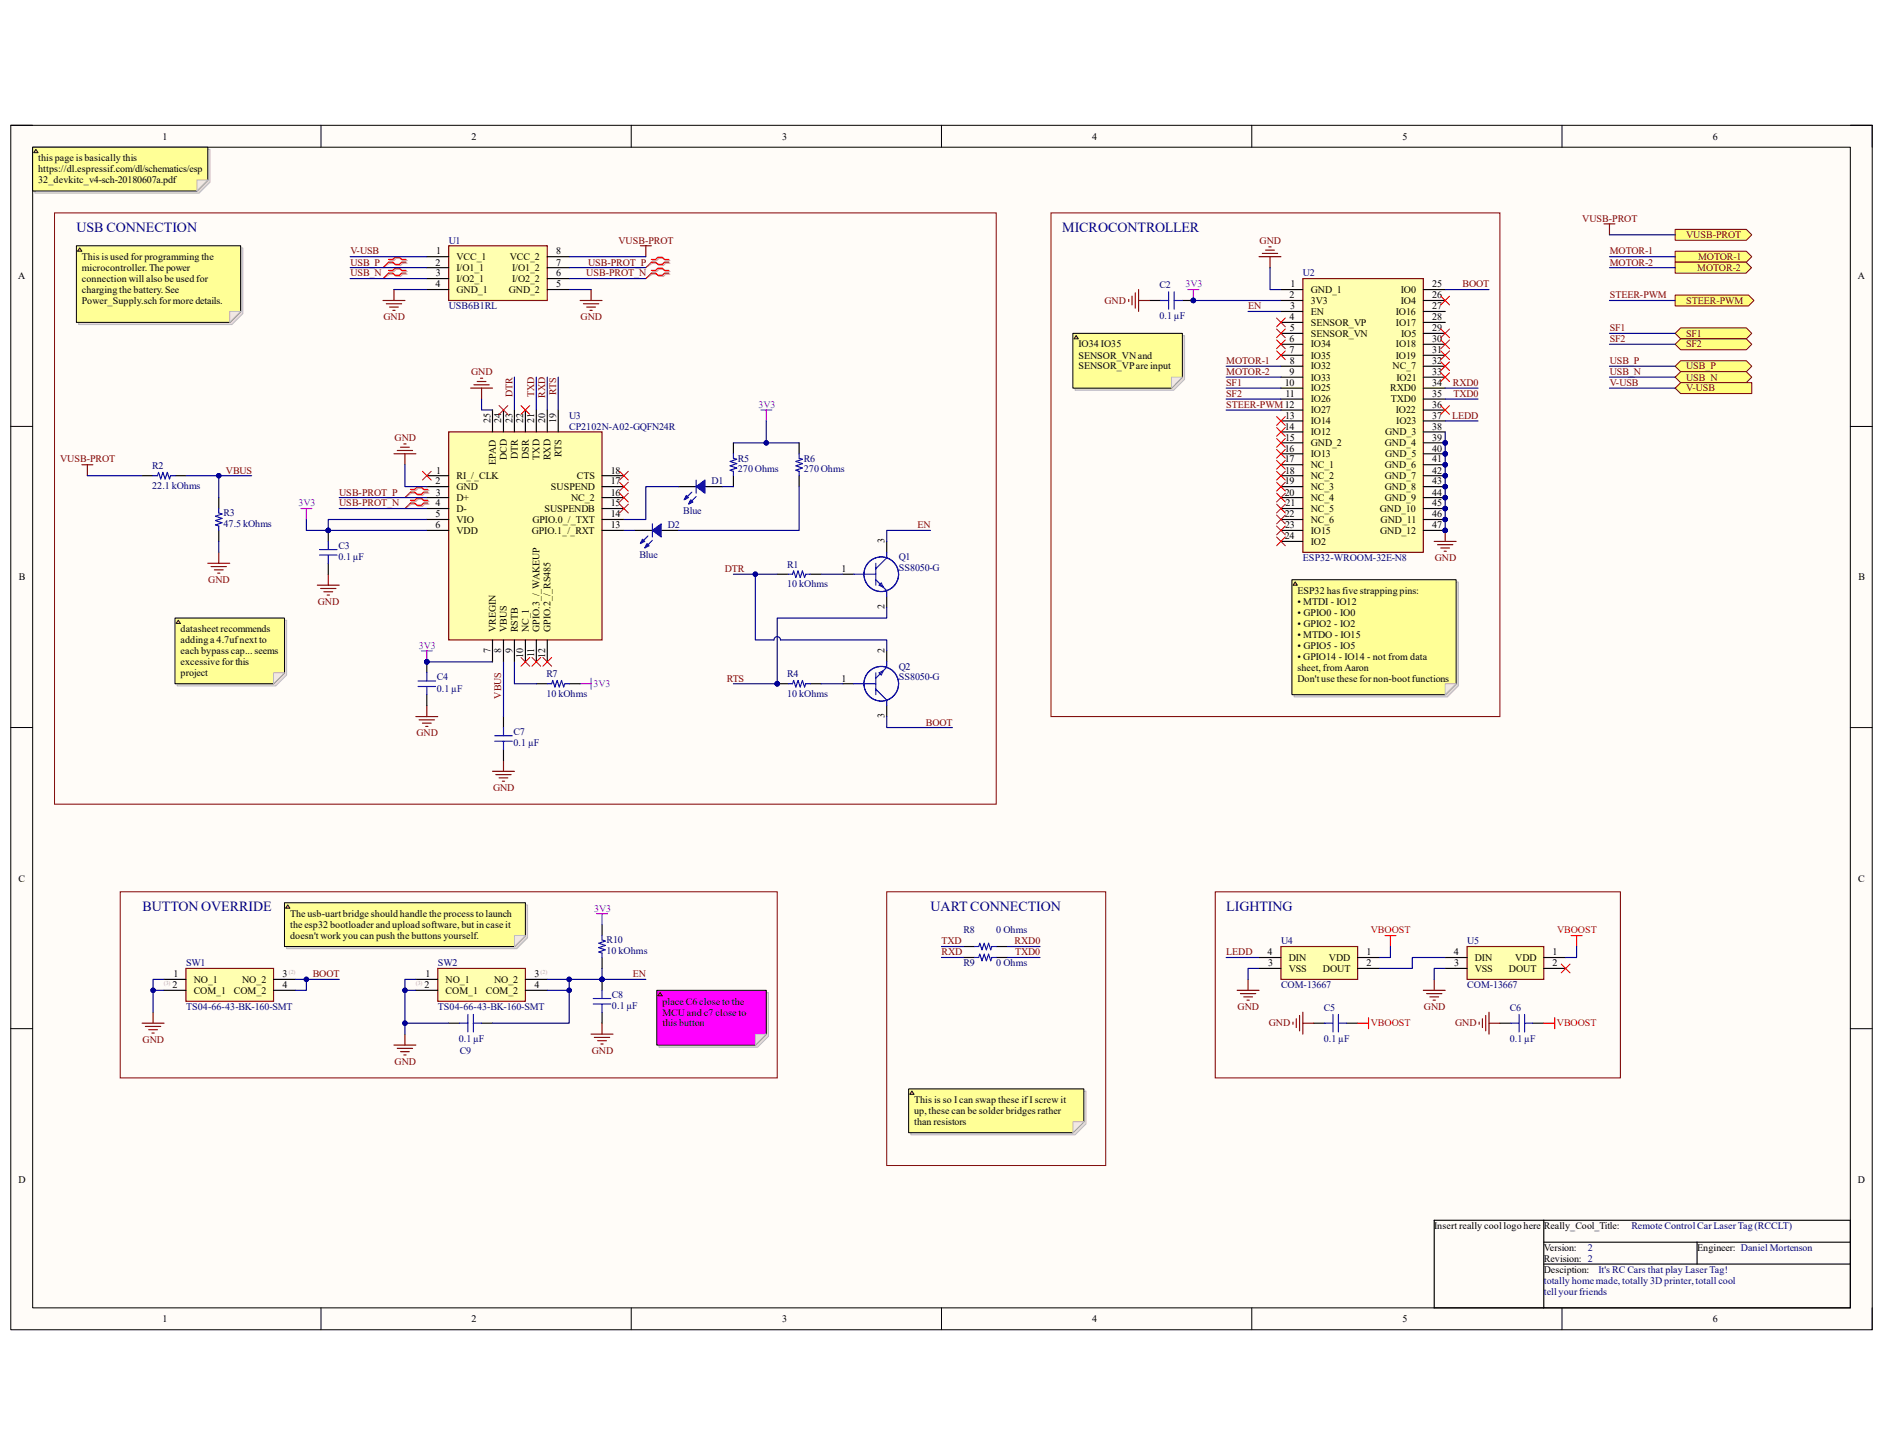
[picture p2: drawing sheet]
<svg xmlns="http://www.w3.org/2000/svg" width="279mm" height="216mm" viewBox="0 0 279 216" stroke-linecap="round" stroke-linejoin="round" font-family="sans-serif">
<defs><g id="words">
<g font-size="2.1" fill="#000080">
<text x="11.3" y="34.4">USB CONNECTION</text>
<text x="157.6" y="34.4">MICROCONTROLLER</text>
<text x="21.1" y="135.1">BUTTON OVERRIDE</text>
<text x="138.1" y="135.1">UART CONNECTION</text>
<text x="181.9" y="135.1">LIGHTING</text>
</g>
<g font-size="1.5">
<text x="5.7" y="24">this page is basically this</text>
<text x="24.1" y="20.7">1</text>
<text x="70" y="20.7">2</text>
<text x="116.1" y="20.7">3</text>
<text x="162.1" y="20.7">4</text>
<text x="208.1" y="20.7">5</text>
<text x="254.1" y="20.7">6</text>
<text x="5.7" y="25.6">https://dl.espressif.com/dl/schematics/esp</text>
<text x="5.7" y="27.2">32_devkitc_v4-sch-20180607a.pdf</text>
<text x="2.7" y="41.4">A</text>
<text x="12.1" y="38.6">This is used for programming the</text>
<text x="12.1" y="40.2">microcontroller. The power</text>
<text x="12.1" y="41.8">connection will also be used for</text>
<text x="64.6" y="39.4">2</text>
<text x="64.7" y="41">3</text>
<text x="64.7" y="37.8">1</text>
<text x="67.7" y="38.6">VCC_1</text>
<text x="67.7" y="40.2">I/O1_1</text>
<text x="67.7" y="41.8">I/O2_1</text>
<text x="75.6" y="38.6">VCC_2</text>
<text x="76" y="40.2">I/O1_2</text>
<text x="76" y="41.8">I/O2_2</text>
<text x="82.5" y="37.8">8</text>
<text x="82.5" y="39.4">7</text>
<text x="82.5" y="41">6</text>
<text x="275.7" y="41.4">A</text>
<text x="12.1" y="43.5">charging the battery. See</text>
<text x="12.1" y="45.1">Power_Supply.sch for more details.</text>
<text x="64.6" y="42.6">4</text>
<text x="67.7" y="43.5">GND_1</text>
<text x="75.5" y="43.5">GND_2</text>
<text x="82.5" y="42.6">5</text>
<text x="191.3" y="44.3">2</text>
<text x="191.3" y="47.5">4</text>
<text x="191.4" y="45.9">3</text>
<text x="191.5" y="42.6">1</text>
<text x="194.5" y="43.5">GND_1</text>
<text x="194.5" y="45.1">3V3</text>
<text x="194.5" y="46.7">EN</text>
<text x="207.1" y="46.7">IO16</text>
<text x="207.9" y="43.5">IO0</text>
<text x="207.9" y="45.1">IO4</text>
<text x="212.5" y="42.6">25</text>
<text x="212.5" y="44.3">26</text>
<text x="212.5" y="45.9">27</text>
<text x="212.5" y="47.5">28</text>
<text x="160" y="51.6">IO34 IO35</text>
<text x="160" y="53.2">SENSOR_VN and</text>
<text x="191.3" y="50.8">6</text>
<text x="191.3" y="52.4">7</text>
<text x="191.4" y="49.1">5</text>
<text x="194.5" y="48.3">SENSOR_VP</text>
<text x="194.5" y="50">SENSOR_VN</text>
<text x="194.5" y="51.6">IO34</text>
<text x="194.5" y="53.2">IO35</text>
<text x="207.1" y="53.2">IO19</text>
<text x="207.1" y="48.3">IO17</text>
<text x="207.1" y="51.6">IO18</text>
<text x="207.9" y="50">IO5</text>
<text x="212.5" y="49.1">29</text>
<text x="212.5" y="50.8">30</text>
<text x="212.5" y="52.4">31</text>
<text x="160" y="54.8">SENSOR_VP are input</text>
<text x="190.6" y="57.3">10</text>
<text x="190.8" y="58.9">11</text>
<text x="191.3" y="55.6">9</text>
<text x="191.4" y="54">8</text>
<text x="194.5" y="54.8">IO32</text>
<text x="194.5" y="56.5">IO33</text>
<text x="194.5" y="58.1">IO25</text>
<text x="194.5" y="59.7">IO26</text>
<text x="206.3" y="58.1">RXD0</text>
<text x="206.4" y="59.7">TXD0</text>
<text x="206.6" y="54.8">NC_7</text>
<text x="207.2" y="56.5">IO21</text>
<text x="212.5" y="54">32</text>
<text x="212.5" y="55.6">33</text>
<text x="212.5" y="57.3">34</text>
<text x="212.5" y="58.9">35</text>
<text x="72.8" y="62.8" transform="rotate(-90 72.8 62.8)">25</text>
<text x="74.4" y="62.8" transform="rotate(-90 74.4 62.8)">24</text>
<text x="76" y="62.8" transform="rotate(-90 76 62.8)">23</text>
<text x="77.6" y="62.8" transform="rotate(-90 77.6 62.8)">22</text>
<text x="79.2" y="62.8" transform="rotate(-90 79.2 62.8)">21</text>
<text x="80.9" y="62.8" transform="rotate(-90 80.9 62.8)">20</text>
<text x="82.5" y="62.8" transform="rotate(-90 82.5 62.8)">19</text>
<text x="190.6" y="63.8">14</text>
<text x="190.7" y="62.1">13</text>
<text x="190.7" y="65.4">15</text>
<text x="194.5" y="61.3">IO27</text>
<text x="194.5" y="62.9">IO14</text>
<text x="194.5" y="64.6">IO12</text>
<text x="205.5" y="64.6">GND_3</text>
<text x="207.1" y="61.3">IO22</text>
<text x="207.2" y="62.9">IO23</text>
<text x="212.5" y="60.5">36</text>
<text x="212.5" y="62.1">37</text>
<text x="212.5" y="63.8">38</text>
<text x="212.5" y="65.4">39</text>
<text x="64.6" y="71.9">2</text>
<text x="64.7" y="70.3">1</text>
<text x="67.7" y="71.1">RI_/_CLK</text>
<text x="73.6" y="69" transform="rotate(-90 73.6 69)">EPAD</text>
<text x="75.2" y="68.3" transform="rotate(-90 75.2 68.3)">DCD</text>
<text x="76.8" y="68.2" transform="rotate(-90 76.8 68.2)">DTR</text>
<text x="78.4" y="68.1" transform="rotate(-90 78.4 68.1)">DSR</text>
<text x="80.1" y="68.2" transform="rotate(-90 80.1 68.2)">TXD</text>
<text x="81.7" y="68.3" transform="rotate(-90 81.7 68.3)">RXD</text>
<text x="83.3" y="67.8" transform="rotate(-90 83.3 67.8)">RTS</text>
<text x="85.6" y="71.1">CTS</text>
<text x="90.6" y="70.3">18</text>
<text x="90.6" y="71.9">17</text>
<text x="190.6" y="67">16</text>
<text x="190.6" y="68.6">17</text>
<text x="190.6" y="71.9">19</text>
<text x="190.7" y="70.3">18</text>
<text x="194.5" y="66.2">GND_2</text>
<text x="194.5" y="67.8">IO13</text>
<text x="194.5" y="69.5">NC_1</text>
<text x="194.5" y="71.1">NC_2</text>
<text x="205.5" y="66.2">GND_4</text>
<text x="205.5" y="69.5">GND_6</text>
<text x="205.5" y="71.1">GND_7</text>
<text x="205.5" y="67.8">GND_5</text>
<text x="212.5" y="67">40</text>
<text x="212.5" y="68.6">41</text>
<text x="212.5" y="70.3">42</text>
<text x="212.5" y="71.9">43</text>
<text x="64.6" y="75.1">4</text>
<text x="64.6" y="76.8">5</text>
<text x="64.7" y="73.5">3</text>
<text x="67.7" y="72.7">GND</text>
<text x="67.7" y="74.3">D+</text>
<text x="67.7" y="75.9">D-</text>
<text x="67.7" y="77.6">VIO</text>
<text x="79" y="77.6">GPIO.0_/_TXT</text>
<text x="80.8" y="75.9">SUSPENDB</text>
<text x="81.7" y="72.7">SUSPEND</text>
<text x="84.8" y="74.3">NC_2</text>
<text x="90.6" y="73.5">16</text>
<text x="90.6" y="75.1">15</text>
<text x="90.6" y="76.8">14</text>
<text x="190.6" y="73.5">20</text>
<text x="190.6" y="76.8">22</text>
<text x="190.8" y="75.1">21</text>
<text x="194.5" y="72.7">NC_3</text>
<text x="194.5" y="74.3">NC_4</text>
<text x="194.5" y="75.9">NC_5</text>
<text x="194.5" y="77.6">NC_6</text>
<text x="204.7" y="75.9">GND_10</text>
<text x="204.9" y="77.6">GND_11</text>
<text x="205.5" y="72.7">GND_8</text>
<text x="205.5" y="74.3">GND_9</text>
<text x="212.5" y="73.5">44</text>
<text x="212.5" y="75.1">45</text>
<text x="212.5" y="76.8">46</text>
<text x="64.6" y="78.4">6</text>
<text x="67.7" y="79.2">VDD</text>
<text x="78.9" y="79.2">GPIO.1_/_RXT</text>
<text x="90.6" y="78.4">13</text>
<text x="131.2" y="80.6" transform="rotate(-90 131.2 80.6)">3</text>
<text x="190.6" y="80">24</text>
<text x="190.7" y="78.4">23</text>
<text x="194.5" y="79.2">IO15</text>
<text x="194.5" y="80.8">IO2</text>
<text x="204.8" y="79.2">GND_12</text>
<text x="212.5" y="78.4">47</text>
<text x="2.8" y="86.1">B</text>
<text x="124.8" y="84.9">1</text>
<text x="192.5" y="88.1">ESP32 has five strapping pins:</text>
<text x="192.5" y="89.7">• MTDI - IO12</text>
<text x="275.8" y="86.1">B</text>
<text x="26.8" y="93.8">datasheet recommends</text>
<text x="26.8" y="95.5">adding a 4.7uf next to</text>
<text x="73.6" y="93.8" transform="rotate(-90 73.6 93.8)">VREGIN</text>
<text x="75.2" y="93.8" transform="rotate(-90 75.2 93.8)">VBUS</text>
<text x="76.8" y="93.8" transform="rotate(-90 76.8 93.8)">RSTB</text>
<text x="78.4" y="93.8" transform="rotate(-90 78.4 93.8)">NC_1</text>
<text x="80.1" y="93.8" transform="rotate(-90 80.1 93.8)">GPIO.3_/_WAKEUP</text>
<text x="81.7" y="93.8" transform="rotate(-90 81.7 93.8)">GPIO.2_/_RS485</text>
<text x="131.2" y="90.4" transform="rotate(-90 131.2 90.4)">2</text>
<text x="192.5" y="91.4">• GPIO0 - IO0</text>
<text x="192.5" y="93">• GPIO2 - IO2</text>
<text x="192.5" y="94.7">• MTDO - IO15</text>
<text x="26.8" y="97.1">each bypass cap... seems</text>
<text x="26.8" y="98.7">excessive for this</text>
<text x="26.8" y="100.3">project</text>
<text x="72.8" y="96.9" transform="rotate(-90 72.8 96.9)">7</text>
<text x="74.4" y="96.9" transform="rotate(-90 74.4 96.9)">8</text>
<text x="76" y="96.9" transform="rotate(-90 76 96.9)">9</text>
<text x="77.6" y="97.7" transform="rotate(-90 77.6 97.7)">10</text>
<text x="79.2" y="97.5" transform="rotate(-90 79.2 97.5)">11</text>
<text x="80.9" y="97.7" transform="rotate(-90 80.9 97.7)">12</text>
<text x="124.8" y="101.1">1</text>
<text x="131.2" y="96.9" transform="rotate(-90 131.2 96.9)">2</text>
<text x="192.5" y="96.3">• GPIO5 - IO5</text>
<text x="192.5" y="97.9">• GPIO14 - IO14 - not from data</text>
<text x="192.5" y="99.5">sheet, from Aaron</text>
<text x="192.5" y="101.1">Don't use these for non-boot functions</text>
<text x="131.2" y="106.6" transform="rotate(-90 131.2 106.6)">3</text>
<text x="2.8" y="130.8">C</text>
<text x="275.7" y="130.8">C</text>
<text x="43.1" y="136.1">The usb-uart bridge should handle the process to launch</text>
<text x="43.1" y="137.7">the esp32 bootloader and upload software, but in case it</text>
<text x="43.1" y="139.3">doesn't work you can push the buttons yourself.</text>
<text x="188.1" y="141.8">4</text>
<text x="188.2" y="143.4">3</text>
<text x="191.2" y="142.6">DIN</text>
<text x="197.2" y="142.6">VDD</text>
<text x="202.8" y="141.8">1</text>
<text x="202.8" y="143.4">2</text>
<text x="215.7" y="141.8">4</text>
<text x="215.8" y="143.4">3</text>
<text x="218.8" y="142.6">DIN</text>
<text x="224.8" y="142.6">VDD</text>
<text x="230.4" y="141.8">1</text>
<text x="230.4" y="143.4">2</text>
<text x="25.6" y="146.6">2</text>
<text x="25.7" y="145">1</text>
<text x="28.7" y="145.8">NO_1</text>
<text x="28.7" y="147.4">COM_1</text>
<text x="34.7" y="147.4">COM_2</text>
<text x="35.9" y="145.8">NO_2</text>
<text x="41.9" y="145">3</text>
<text x="41.9" y="146.6">4</text>
<text x="63" y="146.6">2</text>
<text x="63.1" y="145">1</text>
<text x="66.1" y="145.8">NO_1</text>
<text x="66.1" y="147.4">COM_1</text>
<text x="72.1" y="147.4">COM_2</text>
<text x="73.3" y="145.8">NO_2</text>
<text x="79.3" y="145">3</text>
<text x="79.3" y="146.6">4</text>
<text x="98.3" y="149.1">place C6 close to the</text>
<text x="191.2" y="144.2">VSS</text>
<text x="196.3" y="144.2">DOUT</text>
<text x="218.8" y="144.2">VSS</text>
<text x="223.9" y="144.2">DOUT</text>
<text x="98.3" y="150.7">MCU and c7 close to</text>
<text x="98.3" y="152.3">this button</text>
<text x="135.6" y="163.7">This is so I can swap these if I screw it</text>
<text x="135.6" y="165.3">up, these can be solder bridges rather</text>
<text x="135.6" y="167">than resistors</text>
<text x="2.8" y="175.5">D</text>
<text x="275.7" y="175.5">D</text>
<text x="212.8" y="182.4">Insert really cool logo here</text>
<text x="229.1" y="182.4">Really_Cool_Title:</text>
<text x="229.1" y="185.6">Version:</text>
<text x="251.8" y="185.6">Engineer: Daniel Mortenson</text>
<text x="229.1" y="187.2">Revision: 2</text>
<text x="229.1" y="188.9">Desciption:</text>
<text x="24.1" y="196.2">1</text>
<text x="70" y="196.2">2</text>
<text x="116.1" y="196.2">3</text>
<text x="162.1" y="196.2">4</text>
<text x="208.1" y="196.2">5</text>
<text x="254.1" y="196.2">6</text>
</g>
<g font-size="1.5" fill="#800000">
<text x="234.8" y="32.9">VUSB-PROT</text>
<text x="250.2" y="35.3">VUSB-PROT</text>
<text x="52" y="37.8">V-USB</text>
<text x="52" y="39.4">USB_P</text>
<text x="52" y="41">USB_N</text>
<text x="87" y="41">USB-PROT_N</text>
<text x="87.2" y="39.4">USB-PROT_P</text>
<text x="91.8" y="36.2">VUSB-PROT</text>
<text x="186.9" y="36.2">GND</text>
<text x="238.8" y="37.8">MOTOR-1</text>
<text x="238.8" y="39.4">MOTOR-2</text>
<text x="251.8" y="40.2">MOTOR-2</text>
<text x="252" y="38.6">MOTOR-1</text>
<text x="56.9" y="47.5">GND</text>
<text x="86.1" y="47.5">GND</text>
<text x="163.9" y="45.1">GND</text>
<text x="185.2" y="45.9">EN</text>
<text x="217" y="42.6">BOOT</text>
<text x="238.8" y="44.3">STEER-PWM</text>
<text x="250.2" y="45.1">STEER-PWM</text>
<text x="238.8" y="50.8">SF2</text>
<text x="238.8" y="49.1">SF1</text>
<text x="250.2" y="50">SF1</text>
<text x="250.2" y="51.6">SF2</text>
<text x="69.9" y="55.6">GND</text>
<text x="76" y="58.9" transform="rotate(-90 76 58.9)">DTR</text>
<text x="79.2" y="58.9" transform="rotate(-90 79.2 58.9)">TXD</text>
<text x="80.9" y="59" transform="rotate(-90 80.9 59)">RXD</text>
<text x="82.5" y="58.6" transform="rotate(-90 82.5 58.6)">RTS</text>
<text x="181.9" y="54">MOTOR-1</text>
<text x="181.9" y="55.6">MOTOR-2</text>
<text x="181.9" y="58.9">SF2</text>
<text x="181.9" y="57.3">SF1</text>
<text x="215.6" y="57.3">RXD0</text>
<text x="215.6" y="58.9">TXD0</text>
<text x="238.8" y="57.3">V-USB</text>
<text x="238.8" y="54">USB_P</text>
<text x="238.8" y="55.6">USB_N</text>
<text x="250.2" y="54.8">USB_P</text>
<text x="250.2" y="56.5">USB_N</text>
<text x="250.2" y="58.1">V-USB</text>
<text x="58.5" y="65.4">GND</text>
<text x="181.9" y="60.5">STEER-PWM12</text>
<text x="215.5" y="62.1">LEDD</text>
<text x="8.9" y="68.6">VUSB-PROT</text>
<text x="33.5" y="70.3">VBUS</text>
<text x="50.3" y="73.5">USB-PROT_P</text>
<text x="50.3" y="75.1">USB-PROT_N</text>
<text x="136.1" y="78.4">EN</text>
<text x="212.9" y="83.3">GND</text>
<text x="30.9" y="86.5">GND</text>
<text x="47.2" y="89.7">GND</text>
<text x="107.5" y="84.9">DTR</text>
<text x="107.9" y="101.1">RTS</text>
<text x="74.4" y="103.7" transform="rotate(-90 74.4 103.7)">VBUS</text>
<text x="137.4" y="107.7">BOOT</text>
<text x="61.8" y="109.3">GND</text>
<text x="73.2" y="117.4">GND</text>
<text x="139.7" y="140.1">TXD</text>
<text x="139.7" y="141.8">RXD</text>
<text x="150.5" y="140.1">RXD0</text>
<text x="150.6" y="141.8">TXD0</text>
<text x="181.9" y="141.8">LEDD</text>
<text x="46.4" y="145">BOOT</text>
<text x="93.9" y="145">EN</text>
<text x="183.6" y="149.9">GND</text>
<text x="211.3" y="149.9">GND</text>
<text x="21.2" y="154.8">GND</text>
<text x="188.3" y="152.3">GND</text>
<text x="215.9" y="152.3">GND</text>
<text x="58.5" y="158">GND</text>
<text x="87.8" y="156.4">GND</text>
</g>
<g font-size="1.5" fill="#000080">
<text x="66.6" y="36.2">U1</text>
<text x="193.3" y="41">U2</text>
<text x="66.6" y="45.9">USB6B1RL</text>
<text x="172" y="47.4">0.1 µF</text>
<text x="172" y="42.8">C2</text>
<text x="84.5" y="62.1">U3</text>
<text x="84.5" y="63.8">CP2102N-A02-GQFN24R</text>
<text x="22.6" y="69.6">R2</text>
<text x="105.6" y="71.9">D1</text>
<text x="109.5" y="70.1">270 Ohms</text>
<text x="109.5" y="68.5">R5</text>
<text x="119.3" y="70.1">270 Ohms</text>
<text x="119.3" y="68.5">R6</text>
<text x="22.6" y="72.6">22.1 kOhms</text>
<text x="33.1" y="76.6">R3</text>
<text x="101.4" y="76.3">Blue</text>
<text x="33.1" y="78.2">47.5 kOhms</text>
<text x="50.2" y="83.1">0.1 µF</text>
<text x="50.2" y="81.5">C3</text>
<text x="94.9" y="82.8">Blue</text>
<text x="99.1" y="78.4">D2</text>
<text x="133.3" y="83.1">Q1</text>
<text x="193.3" y="83.3">ESP32-WROOM-32E-N8</text>
<text x="116.8" y="87.2">10 kOhms</text>
<text x="116.8" y="84.2">R1</text>
<text x="133.3" y="84.7">SS8050-G</text>
<text x="64.8" y="101">C4</text>
<text x="81.1" y="100.5">R7</text>
<text x="116.8" y="100.5">R4</text>
<text x="133.3" y="99.4">Q2</text>
<text x="133.3" y="101">SS8050-G</text>
<text x="64.8" y="102.6">0.1 µF</text>
<text x="81.1" y="103.4">10 kOhms</text>
<text x="116.8" y="103.4">10 kOhms</text>
<text x="76.2" y="110.7">0.1 µF</text>
<text x="76.2" y="109.1">C7</text>
<text x="27.6" y="143.4">SW1</text>
<text x="65" y="143.4">SW2</text>
<text x="90" y="141.6">10 kOhms</text>
<text x="90" y="140">R10</text>
<text x="143" y="138.5">R8</text>
<text x="143" y="143.4">R9</text>
<text x="147.8" y="138.5">0 Ohms</text>
<text x="147.8" y="143.4">0 Ohms</text>
<text x="190.1" y="140.1">U4</text>
<text x="217.7" y="140.1">U5</text>
<text x="27.6" y="149.9">TS04-66-43-BK-160-SMT</text>
<text x="65" y="149.9">TS04-66-43-BK-160-SMT</text>
<text x="90.8" y="149.7">0.1 µF</text>
<text x="90.8" y="148.1">C8</text>
<text x="190.1" y="146.6">COM-13667</text>
<text x="217.7" y="146.6">COM-13667</text>
<text x="68.1" y="154.6">0.1 µF</text>
<text x="196.4" y="154.6">0.1 µF</text>
<text x="196.4" y="150">C5</text>
<text x="224" y="154.6">0.1 µF</text>
<text x="224" y="150">C6</text>
<text x="68.2" y="156.4">C9</text>
<text x="235.6" y="185.6">2</text>
<text x="242.1" y="182.4">Remote Control Car Laser Tag (RCCLT)</text>
<text x="229.1" y="190.5">totally home made, totally 3D printer, totall cool</text>
<text x="237.2" y="188.9">It's RC Cars that play Laser Tag!</text>
<text x="229.1" y="192.1">tell your friends</text>
</g>
<g font-size="1.5" fill="#90f">
<text x="175.9" y="42.6">3V3</text>
<text x="112.5" y="60.5">3V3</text>
<text x="44.3" y="75.1">3V3</text>
<text x="62.1" y="96.3">3V3</text>
<text x="88.1" y="101.9">3V3</text>
<text x="88.1" y="135.3">3V3</text>
</g>
<g font-size="1.5" fill="#f00">
<text x="203.4" y="138.5">VBOOST</text>
<text x="231.1" y="138.5">VBOOST</text>
<text x="203.4" y="152.3">VBOOST</text>
<text x="231" y="152.3">VBOOST</text>
</g>
<g font-size=".9" fill="#b2b0ad">
<text x="24.3" y="146.1">(3)</text>
<text x="42.8" y="144.5">(2)</text>
<text x="61.7" y="146.1">(3)</text>
<text x="80.2" y="144.5">(2)</text>
</g>
</g></defs>
<path d="M1.6 18.6h276.2v178.7h-276.2z" fill-rule="evenodd" fill="#fffcf8"/>
<path d="M1.6 18.6h276.2v178.7h-276.2z" fill="none" stroke="#000" stroke-width=".15"/>
<path d="M4.8 21.8h269.8v172.3h-269.8z" fill-rule="evenodd" fill="#fffcf8"/>
<g fill="none" stroke="#000" stroke-width=".15">
<path d="M1.6 18.6h3.2M47.6 18.6v3.2M93.7 18.6v3.2M139.7 18.6v3.2M185.7 18.6v3.2M231.8 18.6v3.2M274.6 18.6h3.2v3.2M4.8 21.8h269.8v172.3h-269.8zM1.6 63.3h3.2M274.6 63.3h3.2M1.6 108h3.2M274.6 108h3.2"/>
<path d="M1.6 152.6h3.2M274.6 152.6h3.2M47.6 194.1v3.2M93.7 194.1v3.2M139.7 194.1v3.2M185.7 194.1v3.2M231.8 194.1v3.2M277.8 194.1v3.2"/>
</g>
<path d="M212.8 181.1h61.8v13h-61.8zM229.1 181.1v13M229.1 184.3h45.5M229.1 187.6h45.5M251.8 184.3v3.3" fill="none" stroke="#000" stroke-width=".17"/>
<circle cx="214.4" cy="65.7" r=".32" fill="#000080"/>
<circle cx="214.4" cy="65.7" r=".32" fill="none" stroke="#000080" stroke-width=".15"/>
<circle cx="214.4" cy="67.3" r=".32" fill="#000080"/>
<circle cx="214.4" cy="67.3" r=".32" fill="none" stroke="#000080" stroke-width=".15"/>
<circle cx="214.4" cy="69" r=".32" fill="#000080"/>
<circle cx="214.4" cy="69" r=".32" fill="none" stroke="#000080" stroke-width=".15"/>
<circle cx="214.4" cy="70.6" r=".32" fill="#000080"/>
<circle cx="214.4" cy="70.6" r=".32" fill="none" stroke="#000080" stroke-width=".15"/>
<circle cx="214.4" cy="72.2" r=".32" fill="#000080"/>
<circle cx="214.4" cy="72.2" r=".32" fill="none" stroke="#000080" stroke-width=".15"/>
<circle cx="214.4" cy="73.8" r=".32" fill="#000080"/>
<circle cx="214.4" cy="73.8" r=".32" fill="none" stroke="#000080" stroke-width=".15"/>
<circle cx="214.4" cy="75.5" r=".32" fill="#000080"/>
<circle cx="214.4" cy="75.5" r=".32" fill="none" stroke="#000080" stroke-width=".15"/>
<circle cx="214.4" cy="77.1" r=".32" fill="#000080"/>
<circle cx="214.4" cy="77.1" r=".32" fill="none" stroke="#000080" stroke-width=".15"/>
<circle cx="214.4" cy="78.7" r=".32" fill="#000080"/>
<circle cx="214.4" cy="78.7" r=".32" fill="none" stroke="#000080" stroke-width=".15"/>
<path d="M193.3 41.3h17.9v40.7h-17.9z" fill-rule="evenodd" fill="#ffffb0"/>
<path d="M193.3 41.3h17.9v40.7h-17.9z" fill="none" stroke="#800000" stroke-width=".17"/>
<g fill="none" stroke="#000" stroke-width=".17">
<path d="M190.1 43h3.2M190.1 44.6h3.2M190.1 46.2h3.2M190.1 47.8h3.2M190.1 49.5h3.2M190.1 51.1h3.2M190.1 52.7h3.2M190.1 54.3h3.2M190.1 56h3.2M190.1 57.6h3.2M190.1 59.2h3.2M211.2 43h3.2"/>
<path d="M211.2 44.6h3.2M211.2 46.2h3.2M211.2 47.8h3.2M211.2 49.5h3.2M211.2 51.1h3.2M211.2 52.7h3.2M211.2 54.3h3.2M211.2 56h3.2M211.2 57.6h3.2M211.2 59.2h3.2M190.1 60.8h3.2M190.1 62.5h3.2"/>
<path d="M190.1 64.1h3.2M190.1 65.7h3.2M190.1 67.3h3.2M190.1 69h3.2M190.1 70.6h3.2M190.1 72.2h3.2M190.1 73.8h3.2M190.1 75.5h3.2M190.1 77.1h3.2M190.1 78.7h3.2M211.2 60.8h3.2M211.2 62.5h3.2"/>
<path d="M211.2 64.1h3.2M211.2 65.7h3.2M190.1 80.3h3.2"/>
</g>
<circle cx="214.4" cy="65.7" r=".32" fill="#000080"/>
<circle cx="214.4" cy="65.7" r=".32" fill="none" stroke="#000080" stroke-width=".15"/>
<path d="M211.2 67.3h3.2" fill="none" stroke="#000" stroke-width=".17"/>
<circle cx="214.4" cy="67.3" r=".32" fill="#000080"/>
<circle cx="214.4" cy="67.3" r=".32" fill="none" stroke="#000080" stroke-width=".15"/>
<path d="M211.2 69h3.2" fill="none" stroke="#000" stroke-width=".17"/>
<circle cx="214.4" cy="69" r=".32" fill="#000080"/>
<circle cx="214.4" cy="69" r=".32" fill="none" stroke="#000080" stroke-width=".15"/>
<path d="M211.2 70.6h3.2" fill="none" stroke="#000" stroke-width=".17"/>
<circle cx="214.4" cy="70.6" r=".32" fill="#000080"/>
<circle cx="214.4" cy="70.6" r=".32" fill="none" stroke="#000080" stroke-width=".15"/>
<path d="M211.2 72.2h3.2" fill="none" stroke="#000" stroke-width=".17"/>
<circle cx="214.4" cy="72.2" r=".32" fill="#000080"/>
<circle cx="214.4" cy="72.2" r=".32" fill="none" stroke="#000080" stroke-width=".15"/>
<path d="M211.2 73.8h3.2" fill="none" stroke="#000" stroke-width=".17"/>
<circle cx="214.4" cy="73.8" r=".32" fill="#000080"/>
<circle cx="214.4" cy="73.8" r=".32" fill="none" stroke="#000080" stroke-width=".15"/>
<path d="M211.2 75.5h3.2" fill="none" stroke="#000" stroke-width=".17"/>
<circle cx="214.4" cy="75.5" r=".32" fill="#000080"/>
<circle cx="214.4" cy="75.5" r=".32" fill="none" stroke="#000080" stroke-width=".15"/>
<path d="M211.2 77.1h3.2" fill="none" stroke="#000" stroke-width=".17"/>
<circle cx="214.4" cy="77.1" r=".32" fill="#000080"/>
<circle cx="214.4" cy="77.1" r=".32" fill="none" stroke="#000080" stroke-width=".15"/>
<path d="M211.2 78.7h3.2" fill="none" stroke="#000" stroke-width=".17"/>
<circle cx="214.4" cy="78.7" r=".32" fill="#000080"/>
<circle cx="214.4" cy="78.7" r=".32" fill="none" stroke="#000080" stroke-width=".15"/>
<g fill="none" stroke="#f00" stroke-width=".15">
<path d="M213.8 53.7l1.3 1.3M215.1 53.7l-1.3 1.3M189.4 68.3l1.3 1.3M189.4 69.9l1.3 1.3M189.4 71.6l1.3 1.3M189.4 73.2l1.3 1.3M189.4 74.8l1.3 1.3M189.4 76.4l1.3 1.3M190.7 68.3l-1.3 1.3M190.7 69.9l-1.3 1.3M190.7 71.6l-1.3 1.3M190.7 73.2l-1.3 1.3"/>
<path d="M190.7 74.8l-1.3 1.3M190.7 76.4l-1.3 1.3"/>
</g>
<path d="M214.4 78.7v1.6M212.8 80.3h3.3M213.3 80.8h2.3M213.8 81.3h1.3M214.3 81.8h.3" fill="none" stroke="#800000" stroke-width=".17"/>
<circle cx="214.4" cy="78.7" r=".32" fill="#000080"/>
<circle cx="214.4" cy="78.7" r=".32" fill="none" stroke="#000080" stroke-width=".15"/>
<path d="M186.8 38.1h3.3M187.3 37.6h2.3M187.8 37.1h1.3M188.3 36.6h.3M188.4 38.1v1.6" fill="none" stroke="#800000" stroke-width=".17"/>
<path d="M125.1 85.2h1.6M131.6 80.3v1.7M131.6 88.5v1.6M131.6 96.6v1.6M125.1 101.5h1.6M131.6 104.7v1.6" fill="none" stroke="#000" stroke-width=".17"/>
<g fill="none" stroke="#00f" stroke-width=".17">
<path d="M126.7 85.2h3.2M129.9 83.6v3.2M129.9 99.8v3.3M129.9 86l1.7 1.6v.9M130.4 86.8l.4-.3 .3 .7zM130.4 99.8l.7-.3-.3 .7zM131.6 82v.8l-1.7 1.6M131.6 98.2v.8l-1.7 1.6M126.7 101.5h3.2M129.9 102.3l1.7 1.6v.8"/>
<circle cx="130.8" cy="85.2" r="2.57"/>
<circle cx="130.8" cy="101.5" r="2.57"/>
</g>
<path d="M65 143.7h13v4.9h-13z" fill-rule="evenodd" fill="#ffffb0"/>
<path d="M65 143.7h13v4.9h-13z" fill="none" stroke="#800000" stroke-width=".17"/>
<path d="M61.7 145.3h3.3M61.7 146.9h3.3M78 145.3h3.2M78 146.9h3.2" fill="none" stroke="#000" stroke-width=".17"/>
<path d="M27.6 143.7h13v4.9h-13z" fill-rule="evenodd" fill="#ffffb0"/>
<g fill="none" stroke="#800000" stroke-width=".17">
<path d="M21.1 151.8h3.2M21.6 152.3h2.2M22.1 152.8h1.3M22.5 153.3h.4M22.7 150.2v1.6M27.6 143.7h13v4.9h-13zM58.5 155.1h3.2M58.9 155.6h2.3M59.4 156.1h1.3M59.9 156.5h.3M60.1 153.4v1.7M87.7 153.4h3.3"/>
<path d="M88.2 153.9h2.3M88.7 154.4h1.3M89.2 154.9h.3M89.3 151.8v1.6"/>
</g>
<path d="M24.3 145.3h3.3M24.3 146.9h3.3M40.6 145.3h3.2M40.6 146.9h3.2" fill="none" stroke="#000" stroke-width=".17"/>
<path d="M176.3 43h1.6M177.1 43v1.6" fill="none" stroke="#90f" stroke-width=".17"/>
<circle cx="177.1" cy="44.6" r=".32" fill="#000080"/>
<circle cx="177.1" cy="44.6" r=".32" fill="none" stroke="#000080" stroke-width=".15"/>
<path d="M88.5 135.6h1.6M89.3 135.6v1.6" fill="none" stroke="#90f" stroke-width=".17"/>
<path d="M66.6 64.1h22.7v30.9h-22.7z" fill-rule="evenodd" fill="#ffffb0"/>
<path d="M66.6 64.1h22.7v30.9h-22.7z" fill="none" stroke="#800000" stroke-width=".17"/>
<g fill="none" stroke="#000" stroke-width=".17">
<path d="M63.3 70.6h3.3M63.3 72.2h3.3M63.3 73.8h3.3M63.3 75.5h3.3M63.3 77.1h3.3M63.3 78.7h3.3M73.1 60.8v3.3M74.7 60.8v3.3M76.3 60.8v3.3M78 60.8v3.3M79.6 60.8v3.3M81.2 60.8v3.3"/>
<path d="M82.8 60.8v3.3M89.3 70.6h3.3M89.3 72.2h3.3M89.3 73.8h3.3M89.3 75.5h3.3M89.3 77.1h3.3M89.3 78.7h3.3M73.1 95v3.2M74.7 95v3.2M76.3 95v3.2M78 95v3.2M79.6 95v3.2"/>
<path d="M81.2 95v3.2"/>
</g>
<g fill="none" stroke="#f00" stroke-width=".15">
<path d="M62.7 69.9l1.3 1.3M64 69.9l-1.3 1.3M74.1 60.2l1.3 1.3M75.4 60.2l-1.3 1.3M77.3 60.2l1.3 1.3M78.6 60.2l-1.3 1.3M91.9 69.9l1.3 1.3M91.9 73.2l1.3 1.3M91.9 71.6l1.3 1.3M91.9 74.8l1.3 1.3M93.2 69.9l-1.3 1.3M93.2 73.2l-1.3 1.3"/>
<path d="M93.2 71.6l-1.3 1.3M93.2 74.8l-1.3 1.3M77.3 97.6l1.3 1.3M78.6 97.6l-1.3 1.3M78.9 97.6l1.3 1.3M80.2 97.6l-1.3 1.3M80.6 97.6l1.3 1.3M81.9 97.6l-1.3 1.3"/>
</g>
<path d="M44.6 75.5h1.7M45.5 75.5v1.6M62.5 96.6h1.6M63.3 96.6v1.6" fill="none" stroke="#90f" stroke-width=".17"/>
<circle cx="63.3" cy="98.2" r=".32" fill="#000080"/>
<circle cx="63.3" cy="98.2" r=".32" fill="none" stroke="#000080" stroke-width=".15"/>
<g fill="none" stroke="#800000" stroke-width=".17">
<path d="M69.8 57.6h3.3M70.3 57.1h2.3M70.8 56.6h1.3M71.3 56.1h.3M71.5 57.6v1.6M58.5 67.3h3.2M58.9 66.8h2.3M59.4 66.4h1.3M59.9 65.9h.3M60.1 67.3v1.7M30.8 83.6h3.3M31.3 84.1h2.3"/>
<path d="M31.8 84.6h1.3M32.3 85h.3M32.5 82v1.6M47.1 86.8h3.2M47.6 87.3h2.2M48.1 87.8h1.3M48.5 88.3h.4M48.7 85.2v1.6M61.7 106.3h3.3M62.2 106.8h2.3M62.7 107.3h1.3M63.2 107.8h.3"/>
<path d="M63.3 104.7v1.6M73.1 114.5h3.2M73.6 114.9h2.2M74.1 115.4h1.3M74.5 115.9h.4M74.7 112.8v1.7"/>
</g>
<path d="M112.9 60.8h1.6M113.7 60.8v1.7M86.1 101.5h1.6M87.7 100.6v1.7" fill="none" stroke="#90f" stroke-width=".17"/>
<path d="M66.6 36.5h14.6v8.1h-14.6z" fill-rule="evenodd" fill="#ffffb0"/>
<path d="M66.6 36.5h14.6v8.1h-14.6zM56.8 44.6h3.3M57.3 45.1h2.3M57.8 45.6h1.3M58.3 46.1h.3M58.5 43v1.6M86.1 44.6h3.2M86.6 45.1h2.2M87.1 45.6h1.3M87.5 46.1h.4M87.7 43v1.6" fill="none" stroke="#800000" stroke-width=".17"/>
<g fill="none" stroke="#000" stroke-width=".17">
<path d="M63.3 38.1h3.3M63.3 39.7h3.3M81.2 38.1h3.3M81.2 39.7h3.3M63.3 41.3h3.3M63.3 43h3.3M81.2 41.3h3.3M81.2 43h3.3M21.1 70.6h1.6M26 70.6h1.6M32.5 73.8v1.7M32.5 78.7v1.6"/>
<path d="M115.3 85.2h1.7M120.2 85.2h1.6"/>
</g>
<g fill="none" stroke="#f00" stroke-width=".15">
<path d="M189.4 47.2l1.3 1.3M189.4 48.8l1.3 1.3M190.7 47.2l-1.3 1.3M190.7 48.8l-1.3 1.3M213.8 48.8l1.3 1.3M213.8 55.3l1.3 1.3M213.8 43.9l1.3 1.3M215.1 48.8l-1.3 1.3M215.1 55.3l-1.3 1.3M215.1 43.9l-1.3 1.3M189.4 65.1l1.3 1.3M189.4 66.7l1.3 1.3"/>
<path d="M189.4 78.1l1.3 1.3M189.4 79.7l1.3 1.3M190.7 65.1l-1.3 1.3M190.7 66.7l-1.3 1.3M190.7 78.1l-1.3 1.3M190.7 79.7l-1.3 1.3M213.8 60.2l1.3 1.3M215.1 60.2l-1.3 1.3"/>
</g>
<path d="M22.7 70.6h.7l.1-.5 .3 1 .4-1 .3 1 .3-1 .3 1 .2-.5h.7M32.5 75.5v.6l.4 .2-.9 .3 .9 .3-.9 .3 .9 .4-.9 .3 .5 .2v.6M117 85.2h.6l.2-.5 .3 1 .3-1 .3 1 .4-1 .3 1 .1-.5h.7" fill="none" stroke="#00f" stroke-width=".17"/>
<circle cx="115.3" cy="101.5" r=".32" fill="#000080"/>
<circle cx="115.3" cy="101.5" r=".32" fill="none" stroke="#000080" stroke-width=".15"/>
<path d="M115.3 101.5h1.7M120.2 101.5h1.6" fill="none" stroke="#000" stroke-width=".17"/>
<circle cx="115.3" cy="101.5" r=".32" fill="#000080"/>
<circle cx="115.3" cy="101.5" r=".32" fill="none" stroke="#000080" stroke-width=".15"/>
<path d="M117 101.5h.6l.2-.5 .3 .9 .3-.9 .3 .9 .4-.9 .3 .9 .1-.4h.7M144.6 140.5h.6l.2-.5 .3 .9 .3-.9 .4 .9 .3-.9 .3 .9 .2-.4h.6M144.6 142.1h.6l.2-.5 .3 1 .3-1 .4 1 .3-1 .3 1 .2-.5h.6" fill="none" stroke="#00f" stroke-width=".17"/>
<path d="M142.9 140.5h1.7M142.9 142.1h1.7M147.8 140.5h1.6M147.8 142.1h1.6" fill="none" stroke="#000" stroke-width=".17"/>
<circle cx="177.1" cy="44.6" r=".32" fill="#000080"/>
<circle cx="177.1" cy="44.6" r=".32" fill="none" stroke="#000080" stroke-width=".15"/>
<path d="M170.6 44.6h1.6M175.4 44.6h1.7" fill="none" stroke="#000" stroke-width=".17"/>
<circle cx="177.1" cy="44.6" r=".32" fill="#000080"/>
<circle cx="177.1" cy="44.6" r=".32" fill="none" stroke="#000080" stroke-width=".15"/>
<path d="M172.2 44.6h1.2M173.4 43.3v2.6M174.2 44.6h1.2M174.2 43.3v2.6M89.3 138.8v.7l.5 .1-1 .4 1 .3-1 .3 1 .3-1 .4 .5 .1v.7" fill="none" stroke="#00f" stroke-width=".17"/>
<path d="M89.3 137.2v1.6M89.3 142.1v1.6" fill="none" stroke="#000" stroke-width=".17"/>
<circle cx="89.3" cy="145.3" r=".32" fill="#000080"/>
<circle cx="89.3" cy="145.3" r=".32" fill="none" stroke="#000080" stroke-width=".15"/>
<path d="M89.3 145.3v1.6M89.3 150.2v1.6" fill="none" stroke="#000" stroke-width=".17"/>
<circle cx="89.3" cy="145.3" r=".32" fill="#000080"/>
<circle cx="89.3" cy="145.3" r=".32" fill="none" stroke="#000080" stroke-width=".15"/>
<path d="M88 148.2h2.6M88 149h2.6M89.3 146.9v1.3M89.3 149v1.2" fill="none" stroke="#00f" stroke-width=".17"/>
<circle cx="48.7" cy="78.7" r=".32" fill="#000080"/>
<circle cx="48.7" cy="78.7" r=".32" fill="none" stroke="#000080" stroke-width=".15"/>
<path d="M48.7 78.7v1.6M48.7 83.6v1.6" fill="none" stroke="#000" stroke-width=".17"/>
<circle cx="48.7" cy="78.7" r=".32" fill="#000080"/>
<circle cx="48.7" cy="78.7" r=".32" fill="none" stroke="#000080" stroke-width=".15"/>
<path d="M47.4 81.6h2.6M47.4 82.4h2.6M48.7 80.3v1.3M48.7 82.4v1.2" fill="none" stroke="#00f" stroke-width=".17"/>
<circle cx="63.3" cy="98.2" r=".32" fill="#000080"/>
<circle cx="63.3" cy="98.2" r=".32" fill="none" stroke="#000080" stroke-width=".15"/>
<path d="M63.3 98.2v1.6M63.3 103.1v1.6" fill="none" stroke="#000" stroke-width=".17"/>
<circle cx="63.3" cy="98.2" r=".32" fill="#000080"/>
<circle cx="63.3" cy="98.2" r=".32" fill="none" stroke="#000080" stroke-width=".15"/>
<g fill="none" stroke="#00f" stroke-width=".17">
<path d="M108.8 67.3v.7l.5 .1-1 .4 1 .3-1 .3 1 .3-1 .4 .5 .1v.7M118.6 67.3v.7l.5 .1-1 .4 1 .3-1 .3 1 .3-1 .4 .5 .1v.7M63.3 99.8v1.2M62 101h2.6M62 101.9h2.6M63.3 101.9v1.2M73.4 109.2h2.6M73.4 110h2.6M74.7 108v1.2M74.7 110v1.2M81.2 101.5h.7l.1-.5 .3 .9 .4-.9 .3 .9 .3-.9 .3 .9 .2-.4h.7M68.2 151.8h1.2"/>
<path d="M69.4 150.5v2.6M70.2 151.8h1.3M70.2 150.5v2.6"/>
</g>
<path d="M108.8 65.7v1.6M108.8 70.6v1.6M118.6 65.7v1.6M118.6 70.6v1.6M74.7 106.3v1.7M74.7 111.2v1.6M79.6 101.5h1.6M84.5 101.5h1.6M66.6 151.8h1.6M71.5 151.8h1.6" fill="none" stroke="#000" stroke-width=".17"/>
<path d="M12.1 69h1.7M13 69v1.6" fill="none" stroke="#800000" stroke-width=".17"/>
<path d="M190.1 140.5h11.3v4.8h-11.3z" fill-rule="evenodd" fill="#ffffb0"/>
<path d="M190.1 140.5h11.3v4.8h-11.3z" fill="none" stroke="#800000" stroke-width=".17"/>
<path d="M186.8 142.1h3.3M186.8 143.7h3.3M201.4 142.1h3.3M201.4 143.7h3.3" fill="none" stroke="#000" stroke-width=".17"/>
<path d="M217.7 140.5h11.4v4.8h-11.4z" fill-rule="evenodd" fill="#ffffb0"/>
<g fill="none" stroke="#800000" stroke-width=".17">
<path d="M167.5 44.4v.4M168 43.9v1.3M168.5 43.4v2.3M168.9 43v3.2M168.9 44.6h1.7M183.6 146.9h3.2M184.1 147.4h2.2M184.5 147.9h1.3M185 148.4h.4M185.2 145.3v1.6M211.2 146.9h3.2M211.7 147.4h2.3"/>
<path d="M212.2 147.9h1.3M212.7 148.4h.3M212.8 145.3v1.6M217.7 140.5h11.4v4.8h-11.4z"/>
</g>
<path d="M214.4 142.1h3.3M214.4 143.7h3.3M229.1 142.1h3.2M229.1 143.7h3.2" fill="none" stroke="#000" stroke-width=".17"/>
<path d="M213.8 50.4l1.3 1.3M213.8 52.1l1.3 1.3M215.1 50.4l-1.3 1.3M215.1 52.1l-1.3 1.3M231.7 143.1l1.3 1.3M233 143.1l-1.3 1.3" fill="none" stroke="#f00" stroke-width=".15"/>
<path d="M205.5 138.8h1.6M206.3 138.8v1.7M233.1 138.8h1.6M233.9 138.8v1.7" fill="none" stroke="#f00" stroke-width=".17"/>
<path d="M248.6 34h10.5l.8 .8-.8 .9h-10.5z" fill-rule="evenodd" fill="#ffff80"/>
<path d="M248.6 34h10.5l.8 .8-.8 .9h-10.5z" fill="none" stroke="#800000" stroke-width=".15"/>
<path d="M238 33.2h1.6M238.8 33.2v1.6" fill="none" stroke="#800000" stroke-width=".17"/>
<path d="M248.6 43.8h10.8l.9 .8-.9 .8h-10.8z" fill-rule="evenodd" fill="#ffff80"/>
<path d="M248.6 43.8h10.8l.9 .8-.9 .8h-10.8z" fill="none" stroke="#800000" stroke-width=".15"/>
<path d="M248.6 37.3h10.5l.8 .8-.8 .8h-10.5z" fill-rule="evenodd" fill="#ffff80"/>
<path d="M248.6 37.3h10.5l.8 .8-.8 .8h-10.5z" fill="none" stroke="#800000" stroke-width=".15"/>
<path d="M248.6 38.9h10.5l.8 .8-.8 .8h-10.5z" fill-rule="evenodd" fill="#ffff80"/>
<path d="M248.6 38.9h10.5l.8 .8-.8 .8h-10.5z" fill="none" stroke="#800000" stroke-width=".15"/>
<path d="M248.6 49.5l.8-.8h9.7l.8 .8-.8 .8h-9.7z" fill-rule="evenodd" fill="#ffff80"/>
<path d="M248.6 49.5l.8-.8h9.7l.8 .8-.8 .8h-9.7z" fill="none" stroke="#800000" stroke-width=".15"/>
<path d="M248.6 51.1l.8-.8h9.7l.8 .8-.8 .8h-9.7z" fill-rule="evenodd" fill="#ffff80"/>
<path d="M248.6 51.1l.8-.8h9.7l.8 .8-.8 .8h-9.7z" fill="none" stroke="#800000" stroke-width=".15"/>
<path d="M248.6 54.3l.8-.8h9.7l.8 .8-.8 .8h-9.7z" fill-rule="evenodd" fill="#ffff80"/>
<path d="M248.6 54.3l.8-.8h9.7l.8 .8-.8 .8h-9.7z" fill="none" stroke="#800000" stroke-width=".15"/>
<path d="M248.6 56l.8-.9h9.7l.8 .9-.8 .8h-9.7z" fill-rule="evenodd" fill="#ffff80"/>
<path d="M248.6 56l.8-.9h9.7l.8 .9-.8 .8h-9.7z" fill="none" stroke="#800000" stroke-width=".15"/>
<path d="M248.6 57.6l.8-.8h10.5v1.6h-10.5z" fill-rule="evenodd" fill="#ffff80"/>
<path d="M248.6 57.6l.8-.8h10.5v1.6h-10.5z" fill="none" stroke="#800000" stroke-width=".15"/>
<path d="M57.8 38.7h.7l.3-.4h.6l.4 .4h.6M57.8 39.1h.7l.3 .3h.6l.4-.3h.6M96.8 38.7h.7l.3-.4h.6l.4 .4h.6M96.8 39.1h.7l.3 .3h.6l.4-.3h.6M57.8 40.3h.7l.3-.3h.6l.4 .3h.6M57.8 40.7h.7l.3 .3h.6l.4-.3h.6M96.8 40.3h.7l.3-.3h.6l.4 .3h.6M96.8 40.7h.7l.3 .3h.6l.4-.3h.6M61.1 72.8h.6l.3-.3h.7l.3 .3h.7M61.1 73.2h.6l.3 .3h.7l.3-.3h.7M61.1 74.4h.6l.3-.3h.7l.3 .3h.7M61.1 74.8h.6l.3 .3h.7l.3-.3h.7" fill="none" stroke="#d0a19e" stroke-width=".17"/>
<path d="M57.8 39.1l-1 .6M96.8 39.1l-1 .6M57.8 40.7l-1 .6M96.8 40.7l-1 .6M61.1 73.2l-1 .6M61.1 74.8l-1 .7" fill="none" stroke="#d0a19e" stroke-width=".15"/>
<g fill="none" stroke="#f00" stroke-width=".17">
<path d="M57.6 38.5h.7l.3-.3h.7l.3 .3h.6M57.6 38.9h.7l.3 .3h.7l.3-.3h.6M96.6 38.5h.7l.3-.3h.7l.3 .3h.6M96.6 38.9h.7l.3 .3h.7l.3-.3h.6M57.6 40.1h.7l.3-.3h.7l.3 .3h.6M57.6 40.5h.7l.3 .4h.7l.3-.4h.6M96.6 40.1h.7l.3-.3h.7l.3 .3h.6M96.6 40.5h.7l.3 .4h.7l.3-.4h.6M60.9 72.6h.6l.4-.3h.6l.3 .3h.7M60.9 73h.6l.4 .3h.6l.3-.3h.7M60.9 74.2h.6l.4-.3h.6l.3 .3h.7M60.9 74.6h.6l.4 .4h.6l.3-.4h.7"/>
<path d="M201.4 151.8h1.7M203.1 151v1.6M229.1 151.8h1.6M230.7 151v1.6"/>
</g>
<path d="M57.6 38.9l-.8 .8M96.6 38.9l-.8 .8M57.6 40.5l-.8 .8M96.6 40.5l-.8 .8M60.9 73l-.8 .8M60.9 74.6l-.8 .9" fill="none" stroke="#f00" stroke-width=".15"/>
<path d="M95 36.5h1.6M95.8 36.5v1.6M191.9 151.7v.3M192.3 151.2v1.3M192.8 150.7v2.3M193.3 150.2v3.2M193.3 151.8h1.6M219.5 151.7v.3M220 151.2v1.3M220.5 150.7v2.3M220.9 151.8h1.7M220.9 150.2v3.2" fill="none" stroke="#800000" stroke-width=".17"/>
<path d="M100.7 72.2h2.6M104.6 72.2h2.6M194.9 151.8h1.7M199.8 151.8h1.6M222.6 151.8h1.6M227.4 151.8h1.7" fill="none" stroke="#000" stroke-width=".17"/>
<path d="M103.3 71.2v2M196.6 151.8h1.2M197.8 150.5v2.6M198.6 151.8h1.2M198.6 150.5v2.6M224.2 151.8h1.2M225.4 150.5v2.6M226.2 151.8h1.2M226.2 150.5v2.6" fill="none" stroke="#00f" stroke-width=".17"/>
<path d="M103.3 72.2l1.3-1v2z" fill="#00f"/>
<path d="M103.3 72.2l1.3-1v2zM103.3 73.7l-.8 .8" fill="none" stroke="#00f" stroke-width=".17"/>
<path d="M102.5 74.2l.3 .3-.6 .3z" fill="#00f"/>
<path d="M102.5 74.2l.3 .3-.6 .3zM102.7 73l-1 1" fill="none" stroke="#00f" stroke-width=".17"/>
<path d="M101.8 73.5l.4 .3-.7 .4z" fill="#00f"/>
<path d="M96.8 77.7v2M101.8 73.5l.4 .3-.7 .4z" fill="none" stroke="#00f" stroke-width=".17"/>
<path d="M94.2 78.7h2.6M98.1 78.7h2.6" fill="none" stroke="#000" stroke-width=".17"/>
<path d="M96.8 78.7l1.3-1v2z" fill="#00f"/>
<path d="M96.8 78.7l1.3-1v2zM96.8 80.2l-.8 .8" fill="none" stroke="#00f" stroke-width=".17"/>
<path d="M96 80.7l.3 .3-.6 .3z" fill="#00f"/>
<path d="M96.1 79.5l-.9 1M96 80.7l.3 .3-.6 .3z" fill="none" stroke="#00f" stroke-width=".17"/>
<path d="M95.3 80l.4 .3-.7 .4z" fill="#00f"/>
<path d="M95.3 80l.4 .3-.7 .4z" fill="none" stroke="#00f" stroke-width=".17"/>
<path d="M189.4 50.4l1.3 1.3M189.4 52.1l1.3 1.3M190.7 50.4l-1.3 1.3M190.7 52.1l-1.3 1.3M189.4 63.4l1.3 1.3M189.4 61.8l1.3 1.3M190.7 63.4l-1.3 1.3M190.7 61.8l-1.3 1.3" fill="none" stroke="#f00" stroke-width=".15"/>
<path d="M8.1 31.6h139.7v87.7h-139.7zM155.9 31.6h66.7v74.7h-66.7zM17.8 132.3h97.5v27.6h-97.5zM131.6 132.3h32.5v40.6h-32.5zM180.3 132.3h60.1v27.6h-60.1z" fill="none" stroke="#800000" stroke-width=".15"/>
<path d="M214.4 64.1v14.6" fill="none" stroke="#000080" stroke-width=".17"/>
<circle cx="214.4" cy="65.7" r=".32" fill="#000080"/>
<circle cx="214.4" cy="65.7" r=".32" fill="none" stroke="#000080" stroke-width=".15"/>
<circle cx="214.4" cy="67.3" r=".32" fill="#000080"/>
<circle cx="214.4" cy="67.3" r=".32" fill="none" stroke="#000080" stroke-width=".15"/>
<circle cx="214.4" cy="69" r=".32" fill="#000080"/>
<circle cx="214.4" cy="69" r=".32" fill="none" stroke="#000080" stroke-width=".15"/>
<circle cx="214.4" cy="70.6" r=".32" fill="#000080"/>
<circle cx="214.4" cy="70.6" r=".32" fill="none" stroke="#000080" stroke-width=".15"/>
<circle cx="214.4" cy="72.2" r=".32" fill="#000080"/>
<circle cx="214.4" cy="72.2" r=".32" fill="none" stroke="#000080" stroke-width=".15"/>
<circle cx="214.4" cy="73.8" r=".32" fill="#000080"/>
<circle cx="214.4" cy="73.8" r=".32" fill="none" stroke="#000080" stroke-width=".15"/>
<circle cx="214.4" cy="75.5" r=".32" fill="#000080"/>
<circle cx="214.4" cy="75.5" r=".32" fill="none" stroke="#000080" stroke-width=".15"/>
<circle cx="214.4" cy="77.1" r=".32" fill="#000080"/>
<circle cx="214.4" cy="77.1" r=".32" fill="none" stroke="#000080" stroke-width=".15"/>
<circle cx="214.4" cy="78.7" r=".32" fill="#000080"/>
<circle cx="214.4" cy="78.7" r=".32" fill="none" stroke="#000080" stroke-width=".15"/>
<path d="M188.4 39.7v3.3h1.7M121.8 85.2h3.3M108.8 101.5h6.5" fill="none" stroke="#000080" stroke-width=".17"/>
<circle cx="115.3" cy="101.5" r=".32" fill="#000080"/>
<circle cx="115.3" cy="101.5" r=".32" fill="none" stroke="#000080" stroke-width=".15"/>
<path d="M131.6 90.1v1.6h-16.3v9.8M121.8 101.5h3.3" fill="none" stroke="#000080" stroke-width=".17"/>
<circle cx="115.3" cy="101.5" r=".32" fill="#000080"/>
<circle cx="115.3" cy="101.5" r=".32" fill="none" stroke="#000080" stroke-width=".15"/>
<path d="M112.1 85.2v9.8h2.7a.49 .49 0 0 1 .5-.5 .49 .49 0 0 1 .5 .5h15.8v1.6" fill="none" stroke="#000080" stroke-width=".17"/>
<circle cx="112.1" cy="85.2" r=".32" fill="#000080"/>
<circle cx="112.1" cy="85.2" r=".32" fill="none" stroke="#000080" stroke-width=".15"/>
<path d="M177.1 44.6h13M214.4 43h6.5M138.1 78.7h-6.5v1.6M131.6 106.3v1.7h9.7" fill="none" stroke="#000080" stroke-width=".17"/>
<circle cx="177.1" cy="44.6" r=".32" fill="#000080"/>
<circle cx="177.1" cy="44.6" r=".32" fill="none" stroke="#000080" stroke-width=".15"/>
<path d="M185.2 46.2h4.9M60.1 146.9h1.6" fill="none" stroke="#000080" stroke-width=".17"/>
<circle cx="60.1" cy="146.9" r=".32" fill="#000080"/>
<circle cx="60.1" cy="146.9" r=".32" fill="none" stroke="#000080" stroke-width=".15"/>
<path d="M60.1 151.8h6.5" fill="none" stroke="#000080" stroke-width=".17"/>
<circle cx="60.1" cy="151.8" r=".32" fill="#000080"/>
<circle cx="60.1" cy="151.8" r=".32" fill="none" stroke="#000080" stroke-width=".15"/>
<path d="M81.2 146.9h3.3" fill="none" stroke="#000080" stroke-width=".17"/>
<circle cx="84.5" cy="146.9" r=".32" fill="#000080"/>
<circle cx="84.5" cy="146.9" r=".32" fill="none" stroke="#000080" stroke-width=".15"/>
<path d="M22.7 146.9h1.6" fill="none" stroke="#000080" stroke-width=".17"/>
<circle cx="22.7" cy="146.9" r=".32" fill="#000080"/>
<circle cx="22.7" cy="146.9" r=".32" fill="none" stroke="#000080" stroke-width=".15"/>
<path d="M45.5 145.3h4.8" fill="none" stroke="#000080" stroke-width=".17"/>
<circle cx="45.5" cy="145.3" r=".32" fill="#000080"/>
<circle cx="45.5" cy="145.3" r=".32" fill="none" stroke="#000080" stroke-width=".15"/>
<path d="M89.3 143.7v1.6" fill="none" stroke="#000080" stroke-width=".17"/>
<circle cx="89.3" cy="145.3" r=".32" fill="#000080"/>
<circle cx="89.3" cy="145.3" r=".32" fill="none" stroke="#000080" stroke-width=".15"/>
<path d="M43.8 145.3h1.7v1.6h-1.7" fill="none" stroke="#000080" stroke-width=".17"/>
<circle cx="45.5" cy="145.3" r=".32" fill="#000080"/>
<circle cx="45.5" cy="145.3" r=".32" fill="none" stroke="#000080" stroke-width=".15"/>
<g fill="none" stroke="#000080" stroke-width=".17">
<path d="M76.3 56v4.8M79.6 56v4.8M81.2 56v4.8M82.8 56v4.8M214.4 57.6h4.9M214.4 59.2h4.9M50.3 75.5h13M50.3 73.8h13M63.3 98.2h9.8M139.7 140.5h3.2M139.7 142.1h3.2M149.4 140.5h4.9"/>
<path d="M149.4 142.1h4.9"/>
</g>
<circle cx="63.3" cy="98.2" r=".32" fill="#000080"/>
<circle cx="63.3" cy="98.2" r=".32" fill="none" stroke="#000080" stroke-width=".15"/>
<path d="M71.5 59.2v1.6h1.6M32.5 70.6v3.2M60.1 69v3.2h3.2M32.5 80.3v1.7M74.7 98.2v8.1M76.3 98.2v3.3h3.3" fill="none" stroke="#000080" stroke-width=".17"/>
<circle cx="32.5" cy="70.6" r=".32" fill="#000080"/>
<circle cx="32.5" cy="70.6" r=".32" fill="none" stroke="#000080" stroke-width=".15"/>
<path d="M13 70.6h8.1M63.3 77.1h-14.6v1.6" fill="none" stroke="#000080" stroke-width=".17"/>
<circle cx="48.7" cy="78.7" r=".32" fill="#000080"/>
<circle cx="48.7" cy="78.7" r=".32" fill="none" stroke="#000080" stroke-width=".15"/>
<path d="M107.2 72.2h1.6M113.7 62.5v3.2M118.6 72.2v6.5h-17.9" fill="none" stroke="#000080" stroke-width=".17"/>
<circle cx="113.7" cy="65.7" r=".32" fill="#000080"/>
<circle cx="113.7" cy="65.7" r=".32" fill="none" stroke="#000080" stroke-width=".15"/>
<g fill="none" stroke="#000080" stroke-width=".17">
<path d="M52 38.1h11.3M52 39.7h11.3M84.5 38.1h11.3M84.5 39.7h11.3M238.8 38.1h9.8M238.8 39.7h9.8M238.8 34.8h9.8M52 41.3h11.3M58.5 43h4.8M84.5 43h3.2M84.5 41.3h11.3M181.9 59.2h8.2"/>
<path d="M181.9 57.6h8.2M181.9 54.3h8.2M181.9 56h8.2M238.8 57.6h9.8M238.8 44.6h9.8M238.8 49.5h9.8M238.8 51.1h9.8M238.8 54.3h9.8M238.8 56h9.8M45.5 77.1v1.6h17.8M92.6 78.7h1.6M100.7 72.2h-4.9v4.9h-3.2"/>
<path d="M181.9 60.8h8.2M214.4 62.5h4.9M181.9 142.1h4.9M186.8 143.7h-1.6v1.6M206.3 140.5v1.6h-1.6M214.4 142.1h-4.8v1.6h-4.9M214.4 143.7h-1.6v1.6M233.9 140.5v1.6h-1.6"/>
</g>
<circle cx="48.7" cy="78.7" r=".32" fill="#000080"/>
<circle cx="48.7" cy="78.7" r=".32" fill="none" stroke="#000080" stroke-width=".15"/>
<path d="M108.8 65.7h9.8" fill="none" stroke="#000080" stroke-width=".17"/>
<circle cx="113.7" cy="65.7" r=".32" fill="#000080"/>
<circle cx="113.7" cy="65.7" r=".32" fill="none" stroke="#000080" stroke-width=".15"/>
<path d="M108.8 85.2h6.5" fill="none" stroke="#000080" stroke-width=".17"/>
<circle cx="112.1" cy="85.2" r=".32" fill="#000080"/>
<circle cx="112.1" cy="85.2" r=".32" fill="none" stroke="#000080" stroke-width=".15"/>
<path d="M27.6 70.6h9.7" fill="none" stroke="#000080" stroke-width=".17"/>
<circle cx="32.5" cy="70.6" r=".32" fill="#000080"/>
<circle cx="32.5" cy="70.6" r=".32" fill="none" stroke="#000080" stroke-width=".15"/>
<path d="M24.3 145.3h-1.6v4.9" fill="none" stroke="#000080" stroke-width=".17"/>
<circle cx="22.7" cy="146.9" r=".32" fill="#000080"/>
<circle cx="22.7" cy="146.9" r=".32" fill="none" stroke="#000080" stroke-width=".15"/>
<path d="M61.7 145.3h-1.6v8.1" fill="none" stroke="#000080" stroke-width=".17"/>
<circle cx="60.1" cy="146.9" r=".32" fill="#000080"/>
<circle cx="60.1" cy="146.9" r=".32" fill="none" stroke="#000080" stroke-width=".15"/>
<circle cx="60.1" cy="151.8" r=".32" fill="#000080"/>
<circle cx="60.1" cy="151.8" r=".32" fill="none" stroke="#000080" stroke-width=".15"/>
<path d="M81.2 145.3h3.3v6.5h-11.4" fill="none" stroke="#000080" stroke-width=".17"/>
<circle cx="84.5" cy="146.9" r=".32" fill="#000080"/>
<circle cx="84.5" cy="146.9" r=".32" fill="none" stroke="#000080" stroke-width=".15"/>
<circle cx="84.5" cy="145.3" r=".32" fill="#000080"/>
<circle cx="84.5" cy="145.3" r=".32" fill="none" stroke="#000080" stroke-width=".15"/>
<path d="M84.5 145.3h11.3" fill="none" stroke="#000080" stroke-width=".17"/>
<circle cx="89.3" cy="145.3" r=".32" fill="#000080"/>
<circle cx="89.3" cy="145.3" r=".32" fill="none" stroke="#000080" stroke-width=".15"/>
<circle cx="84.5" cy="145.3" r=".32" fill="#000080"/>
<circle cx="84.5" cy="145.3" r=".32" fill="none" stroke="#000080" stroke-width=".15"/>
<path d="M5.2 22.2h26v4.8l-1.7 1.7h-24.3z" fill-rule="evenodd" fill="#e0ddd7"/>
<path d="M5.2 22.2h26v4.8l-1.7 1.7h-24.3z" fill="none" stroke="#bfbdba" stroke-width=".15"/>
<path d="M4.8 21.8h26v4.9l-1.6 1.6h-24.4z" fill-rule="evenodd" fill="#ffff96"/>
<path d="M4.8 21.8h26v4.9l-1.6 1.6h-24.4z" fill="none" stroke="#000" stroke-width=".15"/>
<path d="M29.2 26.7h1.6l-1.6 1.6z" fill="#f2f0d8"/>
<path d="M29.2 26.7h1.6l-1.6 1.6z" fill="none" stroke="#bfbdba" stroke-width=".15"/>
<path d="M5.3 22.2l.4 .5h-.7z" fill="#ffcc78"/>
<path d="M5.3 22.2l.4 .5h-.7z" fill="none" stroke="#300" stroke-width=".15"/>
<path d="M135.1 161.9h26v4.9l-1.6 1.6h-24.4z" fill-rule="evenodd" fill="#e0ddd7"/>
<path d="M135.1 161.9h26v4.9l-1.6 1.6h-24.4z" fill="none" stroke="#bfbdba" stroke-width=".15"/>
<path d="M134.8 161.6h26v4.8l-1.6 1.7h-24.4z" fill-rule="evenodd" fill="#ffff96"/>
<path d="M134.8 161.6h26v4.8l-1.6 1.7h-24.4z" fill="none" stroke="#000" stroke-width=".15"/>
<path d="M159.2 166.4h1.6l-1.6 1.7z" fill="#f2f0d8"/>
<path d="M159.2 166.4h1.6l-1.6 1.7z" fill="none" stroke="#bfbdba" stroke-width=".15"/>
<path d="M135.3 161.9l.3 .5h-.6z" fill="#ffcc78"/>
<path d="M135.3 161.9l.3 .5h-.6z" fill="none" stroke="#300" stroke-width=".15"/>
<path d="M192 86.3h24.4v15.5l-1.6 1.6h-22.8z" fill-rule="evenodd" fill="#e0ddd7"/>
<path d="M192 86.3h24.4v15.5l-1.6 1.6h-22.8z" fill="none" stroke="#bfbdba" stroke-width=".15"/>
<path d="M191.7 86h24.4v15.5l-1.7 1.6h-22.7z" fill-rule="evenodd" fill="#ffff96"/>
<path d="M191.7 86h24.4v15.5l-1.7 1.6h-22.7z" fill="none" stroke="#000" stroke-width=".15"/>
<path d="M214.4 101.5h1.7l-1.7 1.6z" fill="#f2f0d8"/>
<path d="M214.4 101.5h1.7l-1.7 1.6z" fill="none" stroke="#bfbdba" stroke-width=".15"/>
<path d="M192.2 86.3l.3 .5h-.6z" fill="#ffcc78"/>
<path d="M192.2 86.3l.3 .5h-.6z" fill="none" stroke="#300" stroke-width=".15"/>
<path d="M26.3 92h16.2v8.2l-1.6 1.6h-14.6z" fill-rule="evenodd" fill="#e0ddd7"/>
<path d="M26.3 92h16.2v8.2l-1.6 1.6h-14.6z" fill="none" stroke="#bfbdba" stroke-width=".15"/>
<path d="M26 91.7h16.2v8.1l-1.6 1.7h-14.6z" fill-rule="evenodd" fill="#ffff96"/>
<path d="M26 91.7h16.2v8.1l-1.6 1.7h-14.6z" fill="none" stroke="#000" stroke-width=".15"/>
<path d="M40.6 99.8h1.6l-1.6 1.7z" fill="#f2f0d8"/>
<path d="M40.6 99.8h1.6l-1.6 1.7z" fill="none" stroke="#bfbdba" stroke-width=".15"/>
<path d="M26.4 92l.4 .5h-.7z" fill="#ffcc78"/>
<path d="M26.4 92l.4 .5h-.7z" fill="none" stroke="#300" stroke-width=".15"/>
<path d="M97.8 147.3h16.2v6.5l-1.6 1.6h-14.6z" fill-rule="evenodd" fill="#e0d6da"/>
<path d="M97.8 147.3h16.2v6.5l-1.6 1.6h-14.6z" fill="none" stroke="#bfbdba" stroke-width=".15"/>
<path d="M97.5 146.9h16.2v6.5l-1.6 1.7h-14.6z" fill-rule="evenodd" fill="#f0f"/>
<path d="M97.5 146.9h16.2v6.5l-1.6 1.7h-14.6z" fill="none" stroke="#000" stroke-width=".15"/>
<path d="M112.1 153.4h1.6l-1.6 1.7z" fill="#f2bded"/>
<path d="M112.1 153.4h1.6l-1.6 1.7z" fill="none" stroke="#bfbdba" stroke-width=".15"/>
<path d="M97.9 147.3l.4 .5h-.7z" fill="#f0c"/>
<path d="M97.9 147.3l.4 .5h-.7z" fill="none" stroke="#300" stroke-width=".15"/>
<path d="M159.5 49.8h16.3v6.5l-1.7 1.6h-14.6z" fill-rule="evenodd" fill="#e0ddd7"/>
<path d="M159.5 49.8h16.3v6.5l-1.7 1.6h-14.6z" fill="none" stroke="#bfbdba" stroke-width=".15"/>
<path d="M159.2 49.5h16.2v6.5l-1.6 1.6h-14.6z" fill-rule="evenodd" fill="#ffff96"/>
<path d="M159.2 49.5h16.2v6.5l-1.6 1.6h-14.6z" fill="none" stroke="#000" stroke-width=".15"/>
<path d="M173.8 56h1.6l-1.6 1.6z" fill="#f2f0d8"/>
<path d="M173.8 56h1.6l-1.6 1.6z" fill="none" stroke="#bfbdba" stroke-width=".15"/>
<path d="M159.7 49.8l.3 .5h-.6z" fill="#ffcc78"/>
<path d="M159.7 49.8l.3 .5h-.6z" fill="none" stroke="#300" stroke-width=".15"/>
<path d="M11.7 36.8h24.3v9.7l-1.6 1.7h-22.7z" fill-rule="evenodd" fill="#e0ddd7"/>
<path d="M11.7 36.8h24.3v9.7l-1.6 1.7h-22.7z" fill="none" stroke="#bfbdba" stroke-width=".15"/>
<path d="M11.3 36.5h24.4v9.7l-1.6 1.6h-22.8z" fill-rule="evenodd" fill="#ffff96"/>
<path d="M11.3 36.5h24.4v9.7l-1.6 1.6h-22.8z" fill="none" stroke="#000" stroke-width=".15"/>
<path d="M34.1 46.2h1.6l-1.6 1.6z" fill="#f2f0d8"/>
<path d="M34.1 46.2h1.6l-1.6 1.6z" fill="none" stroke="#bfbdba" stroke-width=".15"/>
<path d="M11.8 36.8l.3 .5h-.6z" fill="#ffcc78"/>
<path d="M11.8 36.8l.3 .5h-.6z" fill="none" stroke="#300" stroke-width=".15"/>
<path d="M42.5 134.3h35.8v4.8l-1.6 1.7h-34.2z" fill-rule="evenodd" fill="#e0ddd7"/>
<path d="M42.5 134.3h35.8v4.8l-1.6 1.7h-34.2z" fill="none" stroke="#bfbdba" stroke-width=".15"/>
<path d="M42.2 134h35.8v4.8l-1.7 1.7h-34.1z" fill-rule="evenodd" fill="#ffff96"/>
<path d="M42.2 134h35.8v4.8l-1.7 1.7h-34.1z" fill="none" stroke="#000" stroke-width=".15"/>
<path d="M76.3 138.8h1.7l-1.7 1.7z" fill="#f2f0d8"/>
<path d="M76.3 138.8h1.7l-1.7 1.7z" fill="none" stroke="#bfbdba" stroke-width=".15"/>
<path d="M42.7 134.3l.3 .5h-.6z" fill="#ffcc78"/>
<path d="M42.7 134.3l.3 .5h-.6z" fill="none" stroke="#300" stroke-width=".15"/>
<use href="#words"/>
</svg>
